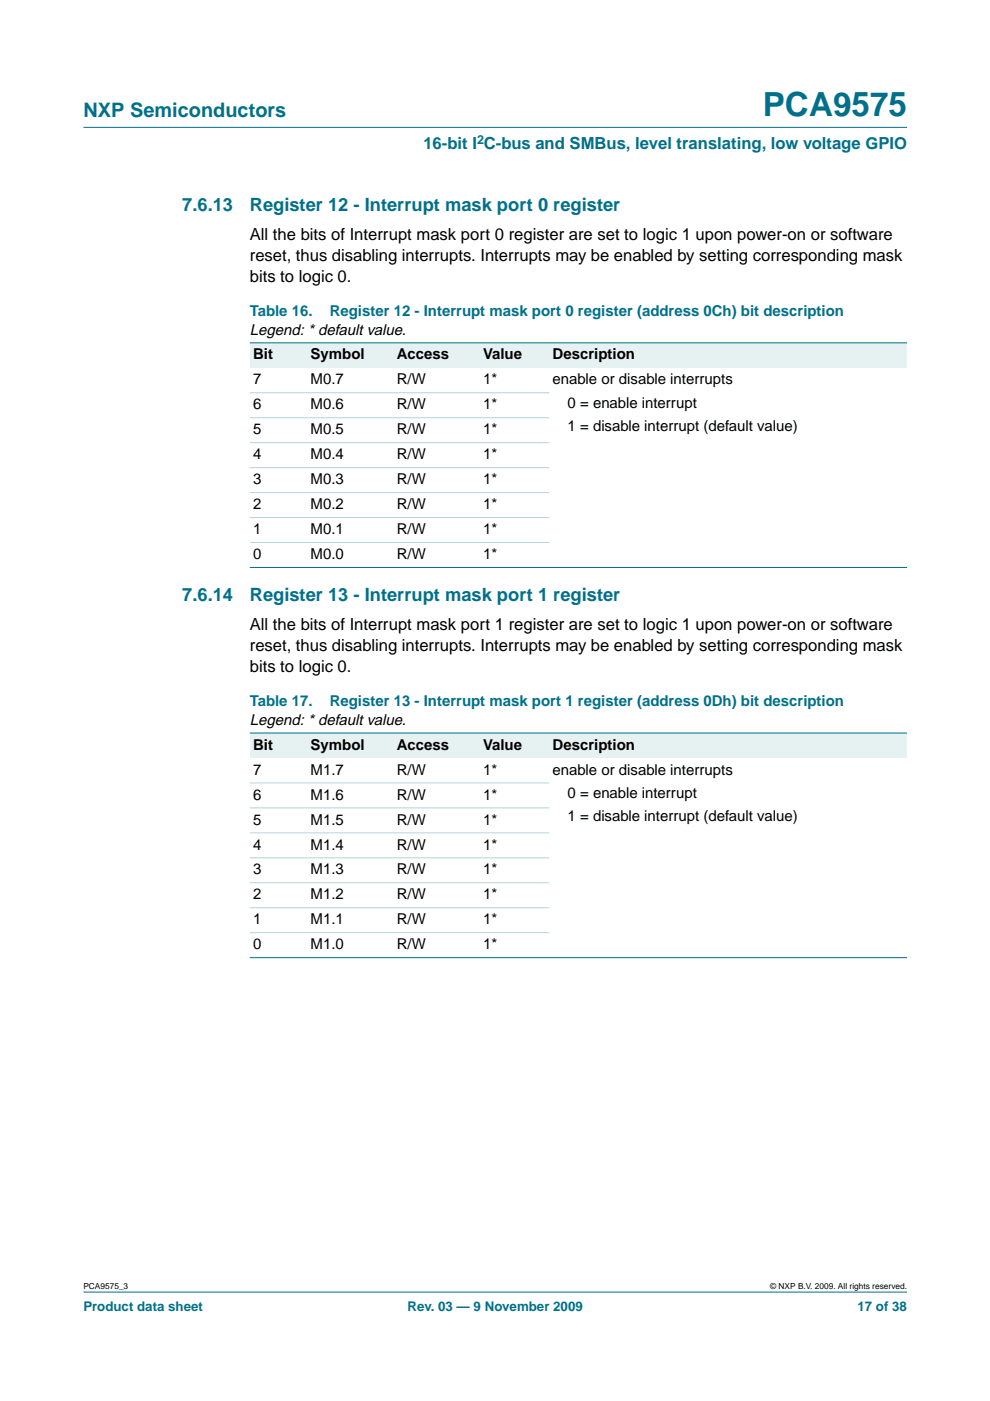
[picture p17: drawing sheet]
<svg xmlns="http://www.w3.org/2000/svg" width="210mm" height="297mm" viewBox="0 0 210 297" stroke-linecap="round" stroke-linejoin="round" font-family="sans-serif">
<defs><g id="words">
<text font-size="7.1" fill="#00708a" x="161.7" y="24.7">PCA9575</text>
<text font-size="4.2" fill="#00708a" x="17.7" y="24.9">NXP Semiconductors</text>
<g font-size="3.9" fill="#00708a">
<text x="38.7" y="44.8">7.6.13</text>
<text x="53" y="44.8">Register 12 - Interrupt mask port 0 register</text>
<text x="38.7" y="127.5">7.6.14</text>
<text x="53" y="127.5">Register 13 - Interrupt mask port 1 register</text>
</g>
<text font-size="3.5" fill="#00708a" x="89.8" y="31.6">16-bit I C-bus and SMBus, level translating, low voltage GPIO</text>
<g font-size="3.5">
<text x="53" y="50.9">All the bits of Interrupt mask port 0 register are set to logic 1 upon power-on or software</text>
<text x="53" y="55.3">reset, thus disabling interrupts. Interrupts may be enabled by setting corresponding mask</text>
<text x="53" y="59.7">bits to logic 0.</text>
<text x="53" y="133.6">All the bits of Interrupt mask port 1 register are set to logic 1 upon power-on or software</text>
<text x="53" y="138">reset, thus disabling interrupts. Interrupts may be enabled by setting corresponding mask</text>
<text x="53" y="142.4">bits to logic 0.</text>
</g>
<g font-size="3.2" fill="#00708a">
<text x="53" y="67">Table 16.</text>
<text x="69.9" y="67">Register 12 - Interrupt mask port 0 register (address 0Ch) bit description</text>
<text x="53" y="149.8">Table 17.</text>
<text x="69.9" y="149.8">Register 13 - Interrupt mask port 1 register (address 0Dh) bit description</text>
</g>
<g font-size="3.2">
<text x="53" y="70.9">Legend: * default value.</text>
<text x="53.7" y="76.2">Bit</text>
<text x="65.9" y="76.2">Symbol</text>
<text x="84.1" y="76.2">Access</text>
<text x="102.4" y="76.2">Value</text>
<text x="117.2" y="76.2">Description</text>
<text x="53.7" y="81.5">7</text>
<text x="65.9" y="81.5">M0.7</text>
<text x="84.1" y="81.5">R/W</text>
<text x="102.4" y="81.5">1*</text>
<text x="117.2" y="81.5">enable or disable interrupts</text>
<text x="53.7" y="86.8">6</text>
<text x="65.9" y="86.8">M0.6</text>
<text x="84.1" y="86.8">R/W</text>
<text x="102.4" y="86.8">1*</text>
<text x="120.3" y="86.4">0 = enable interrupt</text>
<text x="53.7" y="92.1">5</text>
<text x="65.9" y="92.1">M0.5</text>
<text x="84.1" y="92.1">R/W</text>
<text x="102.4" y="92.1">1*</text>
<text x="120.3" y="91.4">1 = disable interrupt (default value)</text>
<text x="53.7" y="97.4">4</text>
<text x="65.9" y="97.4">M0.4</text>
<text x="84.1" y="97.4">R/W</text>
<text x="102.4" y="97.4">1*</text>
<text x="53.7" y="102.7">3</text>
<text x="53.7" y="108">2</text>
<text x="65.9" y="102.7">M0.3</text>
<text x="65.9" y="108">M0.2</text>
<text x="84.1" y="102.7">R/W</text>
<text x="84.1" y="108">R/W</text>
<text x="102.4" y="102.7">1*</text>
<text x="102.4" y="108">1*</text>
<text x="53.7" y="113.3">1</text>
<text x="65.9" y="113.3">M0.1</text>
<text x="84.1" y="113.3">R/W</text>
<text x="102.4" y="113.3">1*</text>
<text x="53.7" y="118.6">0</text>
<text x="65.9" y="118.6">M0.0</text>
<text x="84.1" y="118.6">R/W</text>
<text x="102.4" y="118.6">1*</text>
<text x="53" y="153.7">Legend: * default value.</text>
<text x="53.7" y="158.9">Bit</text>
<text x="65.9" y="158.9">Symbol</text>
<text x="84.1" y="158.9">Access</text>
<text x="102.4" y="158.9">Value</text>
<text x="117.2" y="158.9">Description</text>
<text x="53.7" y="164.2">7</text>
<text x="65.9" y="164.2">M1.7</text>
<text x="84.1" y="164.2">R/W</text>
<text x="102.4" y="164.2">1*</text>
<text x="117.2" y="164.2">enable or disable interrupts</text>
<text x="53.7" y="169.5">6</text>
<text x="65.9" y="169.5">M1.6</text>
<text x="84.1" y="169.5">R/W</text>
<text x="102.4" y="169.5">1*</text>
<text x="120.3" y="169.2">0 = enable interrupt</text>
<text x="53.7" y="174.8">5</text>
<text x="65.9" y="174.8">M1.5</text>
<text x="84.1" y="174.8">R/W</text>
<text x="102.4" y="174.8">1*</text>
<text x="120.3" y="174.1">1 = disable interrupt (default value)</text>
<text x="53.7" y="180.1">4</text>
<text x="53.7" y="185.4">3</text>
<text x="65.9" y="180.1">M1.4</text>
<text x="65.9" y="185.4">M1.3</text>
<text x="84.1" y="180.1">R/W</text>
<text x="84.1" y="185.4">R/W</text>
<text x="102.4" y="180.1">1*</text>
<text x="102.4" y="185.4">1*</text>
<text x="53.7" y="190.7">2</text>
<text x="65.9" y="190.7">M1.2</text>
<text x="84.1" y="190.7">R/W</text>
<text x="102.4" y="190.7">1*</text>
<text x="53.7" y="196">1</text>
<text x="65.9" y="196">M1.1</text>
<text x="84.1" y="196">R/W</text>
<text x="102.4" y="196">1*</text>
<text x="53.7" y="201.3">0</text>
<text x="65.9" y="201.3">M1.0</text>
<text x="84.1" y="201.3">R/W</text>
<text x="102.4" y="201.3">1*</text>
</g>
<g font-size="2.8" fill="#00708a">
<text x="17.7" y="278">Product data sheet</text>
<text x="86.4" y="278">Rev. 03 — 9 November 2009</text>
<text x="181.8" y="278">17 of 38</text>
</g>
<text font-size="2.6" fill="#00708a" x="101.1" y="30.5">2</text>
<g font-size="1.8">
<text x="17.7" y="273.4">PCA9575_3</text>
<text x="163.3" y="273.4">© NXP B.V. 2009. All rights reserved.</text>
</g>
</g></defs>
<g fill="#00708a" stroke="#00708a" stroke-width=".21">
<path d="M17.7 273.9h174.6z"/>
<path d="M17.7 27h174.6z"/>
</g>
<g fill="#e6f2f2">
<path d="M53 72.7h12.2v5.3h-12.2z" fill-rule="evenodd"/>
<path d="M65.2 72.7h18.2v5.3h-18.2z" fill-rule="evenodd"/>
<path d="M83.4 72.7h18.3v5.3h-18.3z" fill-rule="evenodd"/>
<path d="M101.7 72.7h14.8v5.3h-14.8z" fill-rule="evenodd"/>
<path d="M116.5 72.7h75.8v5.3h-75.8z" fill-rule="evenodd"/>
</g>
<g fill="#00708a" stroke="#00708a" stroke-width=".21">
<path d="M53 72.7h139.3z"/>
<path d="M53 120.3h139.3z"/>
</g>
<g fill="#b3d4db" stroke="#b3d4db" stroke-width=".21">
<path d="M53 83.3h63.5z"/>
<path d="M53 88.6h63.5z"/>
<path d="M53 93.9h63.5z"/>
<path d="M53 99.1h63.5z"/>
<path d="M53 104.4h63.5z"/>
<path d="M53 109.7h63.5z"/>
<path d="M53 115h63.5z"/>
</g>
<g fill="#e6f2f2">
<path d="M53 155.4h12.2v5.3h-12.2z" fill-rule="evenodd"/>
<path d="M65.2 155.4h18.2v5.3h-18.2z" fill-rule="evenodd"/>
<path d="M83.4 155.4h18.3v5.3h-18.3z" fill-rule="evenodd"/>
<path d="M101.7 155.4h14.8v5.3h-14.8z" fill-rule="evenodd"/>
<path d="M116.5 155.4h75.8v5.3h-75.8z" fill-rule="evenodd"/>
</g>
<g fill="#00708a" stroke="#00708a" stroke-width=".21">
<path d="M53 155.4h139.3z"/>
<path d="M53 203h139.3z"/>
</g>
<g fill="#b3d4db" stroke="#b3d4db" stroke-width=".21">
<path d="M53 166h63.5z"/>
<path d="M53 171.3h63.5z"/>
<path d="M53 176.6h63.5z"/>
<path d="M53 181.9h63.5z"/>
<path d="M53 187.2h63.5z"/>
<path d="M53 192.5h63.5z"/>
<path d="M53 197.7h63.5z"/>
</g>
<use href="#words"/>
</svg>
